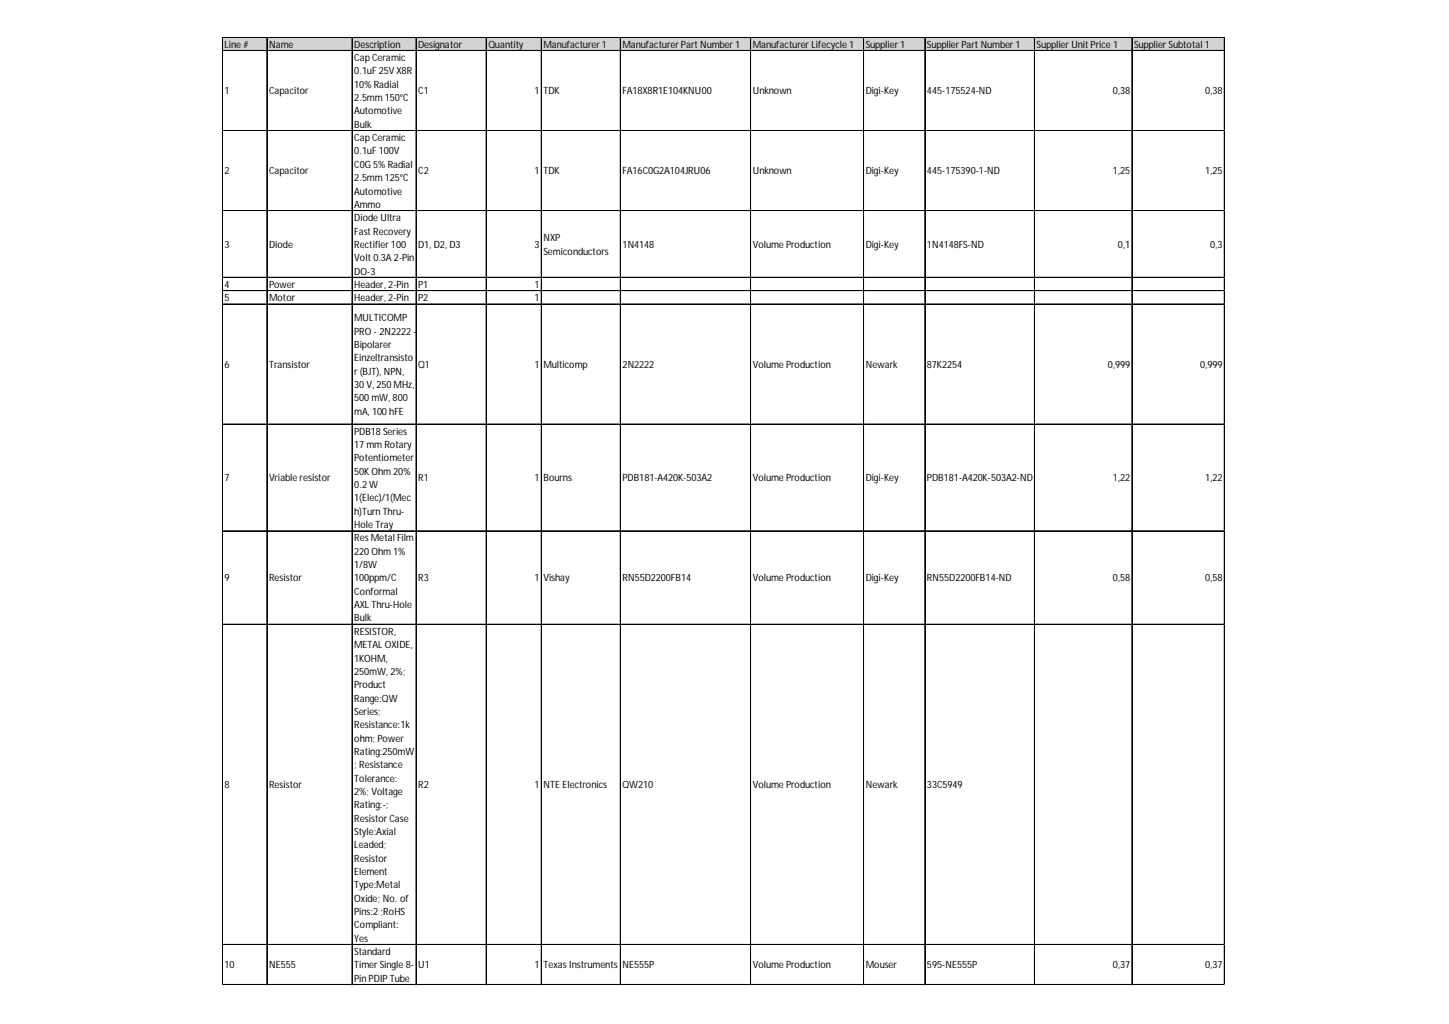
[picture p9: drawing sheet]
<svg xmlns="http://www.w3.org/2000/svg" width="297mm" height="210mm" viewBox="0 0 297 210" stroke-linecap="round" stroke-linejoin="round" font-family="sans-serif">
<defs><g id="words">
<g font-size="2.1">
<text x="46" y="9.8">Line #</text>
<text x="55.2" y="9.8">Name</text>
<text x="72.6" y="9.8">Description</text>
<text x="85.7" y="9.8">Designator</text>
<text x="100.1" y="9.8">Quantity</text>
<text x="111.4" y="9.8">Manufacturer1</text>
<text x="127.6" y="9.8">ManufacturerPart Number1</text>
<text x="154.3" y="9.8">Manufacturer Lifecycle 1</text>
<text x="177.5" y="9.8">Supplier1</text>
<text x="190" y="9.8">SupplierPart Number1</text>
<text x="212.5" y="9.8">Supplier Unit Price 1</text>
<text x="232.5" y="9.8">SupplierSubtotal 1</text>
<text x="72.6" y="12.5">Cap Ceramic</text>
<text x="72.6" y="15.3">0.1uF 25V X8R</text>
<text x="72.6" y="18">10% Radial</text>
<text x="46" y="19.4">1</text>
<text x="55.2" y="19.4">Capacitor</text>
<text x="72.6" y="20.7">2.5mm 150°C</text>
<text x="72.6" y="23.5">Automotive</text>
<text x="85.7" y="19.4">C1</text>
<text x="109.6" y="19.4">1</text>
<text x="111.4" y="19.4">TDK</text>
<text x="127.6" y="19.4">FA18X8R1E104KNU00</text>
<text x="154.3" y="19.4">Unknown</text>
<text x="177.5" y="19.4">Digi-Key</text>
<text x="190" y="19.4">445-175524-ND</text>
<text x="228.1" y="19.4">0,38</text>
<text x="247.1" y="19.4">0,38</text>
<text x="72.6" y="26.2">Bulk</text>
<text x="72.6" y="28.9">Cap Ceramic</text>
<text x="46" y="35.8">2</text>
<text x="55.2" y="35.8">Capacitor</text>
<text x="72.6" y="31.7">0.1uF 100V</text>
<text x="72.6" y="34.4">C0G 5% Radial</text>
<text x="85.7" y="35.8">C2</text>
<text x="109.6" y="35.8">1</text>
<text x="111.4" y="35.8">TDK</text>
<text x="127.6" y="35.8">FA16C0G2A104JRU06</text>
<text x="154.3" y="35.8">Unknown</text>
<text x="177.5" y="35.8">Digi-Key</text>
<text x="190" y="35.8">445-175390-1-ND</text>
<text x="228.1" y="35.8">1,25</text>
<text x="247.1" y="35.8">1,25</text>
<text x="72.6" y="37.1">2.5mm 125°C</text>
<text x="72.6" y="39.9">Automotive</text>
<text x="72.6" y="42.6">Ammo</text>
<text x="72.6" y="45.3">Diode Ultra</text>
<text x="46" y="50.8">3</text>
<text x="55.2" y="50.8">Diode</text>
<text x="72.6" y="48.1">Fast Recovery</text>
<text x="72.6" y="50.8">Rectifier100</text>
<text x="72.6" y="53.5">Volt 0.3A 2-Pin</text>
<text x="85.7" y="50.8">D1, D2, D3</text>
<text x="109.6" y="50.8">3</text>
<text x="111.4" y="49.4">NXP</text>
<text x="111.4" y="52.2">Semiconductors</text>
<text x="127.6" y="50.8">1N4148</text>
<text x="154.3" y="50.8">Volume Production</text>
<text x="177.5" y="50.8">Digi-Key</text>
<text x="190" y="50.8">1N4148FS-ND</text>
<text x="229.2" y="50.8">0,1</text>
<text x="248.1" y="50.8">0,3</text>
<text x="46" y="59">4</text>
<text x="55.2" y="59">Power</text>
<text x="72.6" y="56.3">DO-3</text>
<text x="72.6" y="59">Header, 2-Pin</text>
<text x="85.7" y="59">P1</text>
<text x="109.6" y="59">1</text>
<text x="46" y="61.8">5</text>
<text x="55.2" y="61.8">Motor</text>
<text x="72.6" y="61.8">Header, 2-Pin</text>
<text x="72.6" y="65.9">MULTICOMP</text>
<text x="85.7" y="61.8">P2</text>
<text x="109.6" y="61.8">1</text>
<text x="72.6" y="68.6">PRO - 2N2222 -</text>
<text x="72.6" y="71.3">Bipolarer</text>
<text x="46" y="75.4">6</text>
<text x="55.2" y="75.4">Transistor</text>
<text x="72.6" y="74.1">Einzeltransisto</text>
<text x="72.6" y="76.8">r(BJT), NPN,</text>
<text x="85.7" y="75.4">Q1</text>
<text x="109.6" y="75.4">1</text>
<text x="111.4" y="75.4">Multicomp</text>
<text x="127.6" y="75.4">2N2222</text>
<text x="154.3" y="75.4">Volume Production</text>
<text x="177.5" y="75.4">Newark</text>
<text x="190" y="75.4">87K2254</text>
<text x="227.1" y="75.4">0,999</text>
<text x="246.1" y="75.4">0,999</text>
<text x="72.6" y="79.5">30 V, 250 MHz,</text>
<text x="72.6" y="82.3">500 mW, 800</text>
<text x="72.6" y="85">mA, 100 hFE</text>
<text x="72.6" y="89.1">PDB18 Series</text>
<text x="72.6" y="91.8">17 mm Rotary</text>
<text x="72.6" y="94.6">Potentiometer</text>
<text x="46" y="98.7">7</text>
<text x="55.2" y="98.7">Vriable resistor</text>
<text x="72.6" y="97.3">50KOhm 20%</text>
<text x="72.6" y="100">0.2 W</text>
<text x="85.7" y="98.7">R1</text>
<text x="109.6" y="98.7">1</text>
<text x="111.4" y="98.7">Bourns</text>
<text x="127.6" y="98.7">PDB181-A420K-503A2</text>
<text x="154.3" y="98.7">Volume Production</text>
<text x="177.5" y="98.7">Digi-Key</text>
<text x="190" y="98.7">PDB181-A420K-503A2-ND</text>
<text x="228.1" y="98.7">1,22</text>
<text x="247.1" y="98.7">1,22</text>
<text x="72.6" y="102.8">1(Elec)/1(Mec</text>
<text x="72.6" y="105.5">h)Turn Thru-</text>
<text x="72.6" y="108.2">Hole Tray</text>
<text x="72.6" y="111">Res Metal Film</text>
<text x="72.6" y="113.7">220 Ohm 1%</text>
<text x="46" y="119.2">9</text>
<text x="55.2" y="119.2">Resistor</text>
<text x="72.6" y="116.5">1/8W</text>
<text x="72.6" y="119.2">100ppm/C</text>
<text x="85.7" y="119.2">R3</text>
<text x="109.6" y="119.2">1</text>
<text x="111.4" y="119.2">Vishay</text>
<text x="127.6" y="119.2">RN55D2200FB14</text>
<text x="154.3" y="119.2">Volume Production</text>
<text x="177.5" y="119.2">Digi-Key</text>
<text x="190" y="119.2">RN55D2200FB14-ND</text>
<text x="228.1" y="119.2">0,58</text>
<text x="247.1" y="119.2">0,58</text>
<text x="72.6" y="121.9">Conformal</text>
<text x="72.6" y="124.7">AXL Thru-Hole</text>
<text x="72.6" y="127.4">Bulk</text>
<text x="72.6" y="130.1">RESISTOR,</text>
<text x="72.6" y="132.9">METALOXIDE,</text>
<text x="72.6" y="135.6">1KOHM,</text>
<text x="72.6" y="138.3">250mW, 2%;</text>
<text x="72.6" y="141.1">Product</text>
<text x="72.6" y="143.8">Range:QW</text>
<text x="72.6" y="146.5">Series;</text>
<text x="72.6" y="149.3">Resistance:1k</text>
<text x="72.6" y="152">ohm; Power</text>
<text x="72.6" y="154.7">Rating:250mW</text>
<text x="46" y="161.6">8</text>
<text x="55.2" y="161.6">Resistor</text>
<text x="72.6" y="157.5">; Resistance</text>
<text x="72.6" y="160.2">Tolerance:</text>
<text x="85.7" y="161.6">R2</text>
<text x="109.6" y="161.6">1</text>
<text x="111.4" y="161.6">NTE Electronics</text>
<text x="127.6" y="161.6">QW210</text>
<text x="154.3" y="161.6">Volume Production</text>
<text x="177.5" y="161.6">Newark</text>
<text x="190" y="161.6">33C5949</text>
<text x="72.6" y="163">2%; Voltage</text>
<text x="72.6" y="165.7">Rating:-;</text>
<text x="72.6" y="168.4">ResistorCase</text>
<text x="72.6" y="171.2">Style:Axial</text>
<text x="72.6" y="173.9">Leaded;</text>
<text x="72.6" y="176.6">Resistor</text>
<text x="72.6" y="179.4">Element</text>
<text x="72.6" y="182.1">Type:Metal</text>
<text x="72.6" y="184.8">Oxide; No. of</text>
<text x="72.6" y="187.6">Pins:2 ;RoHS</text>
<text x="72.6" y="190.3">Compliant:</text>
<text x="72.6" y="193">Yes</text>
<text x="72.6" y="195.8">Standard</text>
<text x="46" y="198.5">10</text>
<text x="55.2" y="198.5">NE555</text>
<text x="72.6" y="198.5">TimerSingle 8-</text>
<text x="72.6" y="201.2">Pin PDIPTube</text>
<text x="85.7" y="198.5">U1</text>
<text x="109.6" y="198.5">1</text>
<text x="111.4" y="198.5">Texas Instruments</text>
<text x="127.6" y="198.5">NE555P</text>
<text x="154.3" y="198.5">Volume Production</text>
<text x="177.5" y="198.5">Mouser</text>
<text x="190" y="198.5">595-NE555P</text>
<text x="228.1" y="198.5">0,37</text>
<text x="247.1" y="198.5">0,37</text>
</g>
</g></defs>
<path d="M45.6 7.7h205.5v2.8h-205.5z" fill="#d3d3d3"/>
<g fill="none" stroke="#000" stroke-width=".2">
<path d="M45.6 7.6v194.3M45.7 7.6h205.4M45.7 7.7h205.4M45.7 10.3h205.4M45.7 10.4h205.4M54.7 7.7v194.2M54.8 7.7v194.2M72.2 7.7v194.2M85.3 7.7v194.2M99.7 7.7v194.2M111 7.7v194.2M127.2 7.7v194.2"/>
<path d="M153.9 7.7v194.2M177 7.7v194.2M177.1 7.7v194.2M189.6 7.7v194.2M212.1 7.7v194.2M232 7.7v194.2M232.1 7.7v194.2M251 7.7v194.2M45.7 26.7h205.4M45.7 26.8h205.4M45.7 43.2h205.4M45.7 56.8h205.4"/>
<path d="M45.7 56.9h205.4M45.7 59.6h205.4M45.7 62.3h205.4M45.7 62.4h205.4M45.7 86.9h205.4M45.7 87h205.4M45.7 108.8h205.4M45.7 108.9h205.4M45.7 127.9h205.4M45.7 128h205.4M45.7 193.6h205.4M45.7 201.8h205.4"/>
<path d="M45.7 201.9h205.4"/>
</g>
<path d="M45.6 201.9v.1" fill="none" stroke="#d0d7e5" stroke-width=".2"/>
<path d="M45.6 201.9l.1 .1z" fill="#d0d7e5"/>
<path d="M54.7 201.9v.1" fill="none" stroke="#d0d7e5" stroke-width=".2"/>
<path d="M54.7 201.9l.1 .1z" fill="#d0d7e5"/>
<path d="M72.2 201.9v.1" fill="none" stroke="#d0d7e5" stroke-width=".2"/>
<path d="M72.2 201.9l.1 .1z" fill="#d0d7e5"/>
<path d="M85.3 201.9v.1" fill="none" stroke="#d0d7e5" stroke-width=".2"/>
<path d="M85.3 201.9l.1 .1z" fill="#d0d7e5"/>
<path d="M99.7 201.9v.1" fill="none" stroke="#d0d7e5" stroke-width=".2"/>
<path d="M99.7 201.9l.1 .1z" fill="#d0d7e5"/>
<path d="M111 201.9v.1" fill="none" stroke="#d0d7e5" stroke-width=".2"/>
<path d="M111 201.9l.1 .1z" fill="#d0d7e5"/>
<path d="M127.2 201.9v.1" fill="none" stroke="#d0d7e5" stroke-width=".2"/>
<path d="M127.2 201.9l.1 .1z" fill="#d0d7e5"/>
<path d="M153.9 201.9v.1" fill="none" stroke="#d0d7e5" stroke-width=".2"/>
<path d="M153.9 201.9l.1 .1z" fill="#d0d7e5"/>
<path d="M177 201.9v.1" fill="none" stroke="#d0d7e5" stroke-width=".2"/>
<path d="M177 201.9l.1 .1z" fill="#d0d7e5"/>
<path d="M189.6 201.9v.1" fill="none" stroke="#d0d7e5" stroke-width=".2"/>
<path d="M189.6 201.9l.1 .1z" fill="#d0d7e5"/>
<path d="M212.1 201.9v.1" fill="none" stroke="#d0d7e5" stroke-width=".2"/>
<path d="M212.1 201.9l.1 .1z" fill="#d0d7e5"/>
<path d="M232 201.9v.1" fill="none" stroke="#d0d7e5" stroke-width=".2"/>
<path d="M232 201.9l.1 .1z" fill="#d0d7e5"/>
<path d="M251 201.9v.1" fill="none" stroke="#d0d7e5" stroke-width=".2"/>
<path d="M251 201.9l.1 .1z" fill="#d0d7e5"/>
<path d="M251.1 26.7h.1" fill="none" stroke="#d0d7e5" stroke-width=".2"/>
<path d="M251.1 26.7v.2z" fill="#d0d7e5"/>
<path d="M251.1 43.2h.1" fill="none" stroke="#d0d7e5" stroke-width=".2"/>
<path d="M251.1 43.2v.1z" fill="#d0d7e5"/>
<path d="M251.1 56.8h.1" fill="none" stroke="#d0d7e5" stroke-width=".2"/>
<path d="M251.1 56.8v.1z" fill="#d0d7e5"/>
<path d="M251.1 59.6h.1" fill="none" stroke="#d0d7e5" stroke-width=".2"/>
<path d="M251.1 59.6v.1z" fill="#d0d7e5"/>
<path d="M251.1 62.3h.1" fill="none" stroke="#d0d7e5" stroke-width=".2"/>
<path d="M251.1 62.3v.1z" fill="#d0d7e5"/>
<path d="M251.1 86.9h.1" fill="none" stroke="#d0d7e5" stroke-width=".2"/>
<path d="M251.1 86.9v.1z" fill="#d0d7e5"/>
<path d="M251.1 108.8h.1" fill="none" stroke="#d0d7e5" stroke-width=".2"/>
<path d="M251.1 108.8v.1z" fill="#d0d7e5"/>
<path d="M251.1 127.9h.1" fill="none" stroke="#d0d7e5" stroke-width=".2"/>
<path d="M251.1 127.9v.2z" fill="#d0d7e5"/>
<path d="M251.1 193.6h.1" fill="none" stroke="#d0d7e5" stroke-width=".2"/>
<path d="M251.1 193.6v.1z" fill="#d0d7e5"/>
<path d="M251.1 201.8h.1" fill="none" stroke="#d0d7e5" stroke-width=".2"/>
<path d="M251.1 201.8v.1z" fill="#d0d7e5"/>
<use href="#words"/>
</svg>
